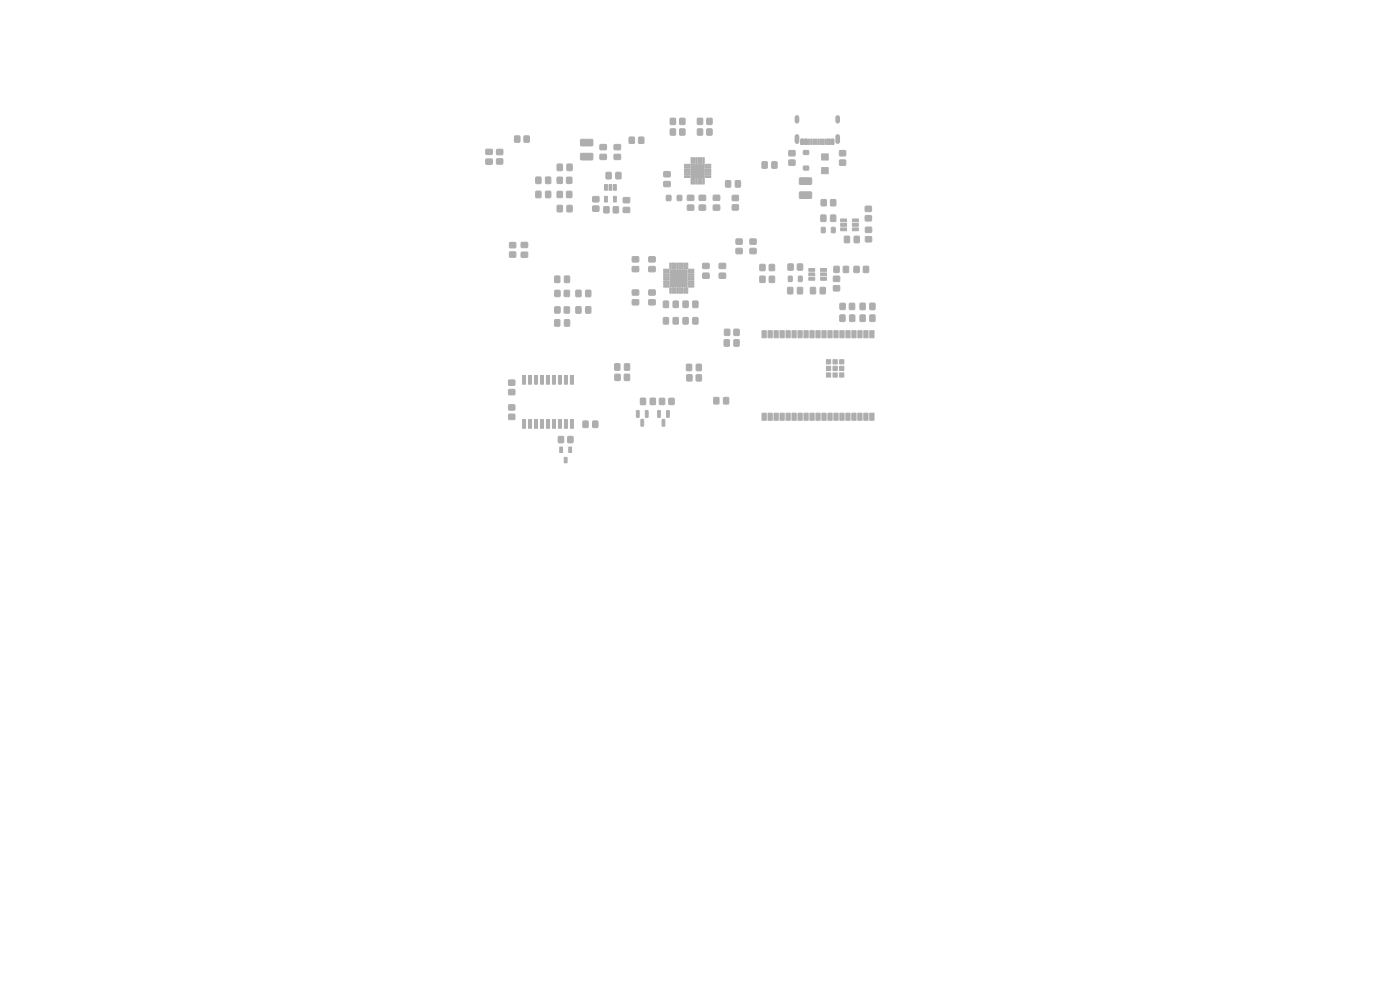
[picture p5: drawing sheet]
<svg xmlns="http://www.w3.org/2000/svg" width="297mm" height="210mm" viewBox="0 0 297 210" stroke-linecap="round" stroke-linejoin="round" font-family="sans-serif">
<g fill="#bbaaa4" stroke="#bbaaa4" stroke-width=".21">
<path d="M149.6 37.4h1.2v.3h-1.2z"/>
<path d="M149.6 36.9h1.2v.3h-1.2z"/>
<path d="M149.6 36.4h1.2v.3h-1.2z"/>
<path d="M149.6 35.9h1.2v.3h-1.2z"/>
<path d="M149.6 35.4h1.2v.3h-1.2z"/>
<path d="M149.6 34.9h1.2v.3h-1.2z"/>
<path d="M149.1 33.5h.3v1.2h-.3z"/>
<path d="M148.6 33.5h.3v1.2h-.3z"/>
<path d="M148.1 33.5h.3v1.2h-.3z"/>
<path d="M147.6 33.5h.3v1.2h-.3z"/>
<path d="M147.1 33.5h.3v1.2h-.3z"/>
<path d="M146.6 33.5h.3v1.2h-.3z"/>
<path d="M145.2 34.9h1.2v.3h-1.2z"/>
<path d="M145.2 35.4h1.2v.3h-1.2z"/>
<path d="M145.2 35.9h1.2v.3h-1.2z"/>
<path d="M145.2 36.4h1.2v.3h-1.2z"/>
<path d="M145.2 36.9h1.2v.3h-1.2z"/>
<path d="M145.2 37.4h1.2v.3h-1.2z"/>
<path d="M146.6 37.9h.3v1.2h-.3z"/>
<path d="M147.1 37.9h.3v1.2h-.3z"/>
<path d="M147.6 37.9h.3v1.2h-.3z"/>
<path d="M148.1 37.9h.3v1.2h-.3z"/>
<path d="M148.6 37.9h.3v1.2h-.3z"/>
<path d="M149.1 37.9h.3v1.2h-.3z"/>
<path d="M146.6 34.9h2.8v2.8h-2.8z"/>
<path d="M146 60.6h1.2v.3h-1.2z"/>
<path d="M146 60.1h1.2v.3h-1.2z"/>
<path d="M146 59.6h1.2v.3h-1.2z"/>
<path d="M146 59.1h1.2v.3h-1.2z"/>
<path d="M146 58.6h1.2v.3h-1.2z"/>
<path d="M146 58.1h1.2v.3h-1.2z"/>
<path d="M146 57.6h1.2v.3h-1.2z"/>
<path d="M146 57.1h1.2v.3h-1.2z"/>
<path d="M145.6 55.8h.3v1.2h-.3z"/>
<path d="M145.1 55.8h.3v1.2h-.3z"/>
<path d="M144.6 55.8h.3v1.2h-.3z"/>
<path d="M144.1 55.8h.3v1.2h-.3z"/>
<path d="M143.6 55.8h.3v1.2h-.3z"/>
<path d="M143.1 55.8h.3v1.2h-.3z"/>
<path d="M142.6 55.8h.3v1.2h-.3z"/>
<path d="M142.1 55.8h.3v1.2h-.3z"/>
<path d="M140.8 57.1h1.2v.3h-1.2z"/>
<path d="M140.8 57.6h1.2v.3h-1.2z"/>
<path d="M140.8 58.1h1.2v.3h-1.2z"/>
<path d="M140.8 58.6h1.2v.3h-1.2z"/>
<path d="M140.8 59.1h1.2v.3h-1.2z"/>
<path d="M140.8 59.6h1.2v.3h-1.2z"/>
<path d="M140.8 60.1h1.2v.3h-1.2z"/>
<path d="M140.8 60.6h1.2v.3h-1.2z"/>
<path d="M142.1 61h.3v1.2h-.3z"/>
<path d="M142.6 61h.3v1.2h-.3z"/>
<path d="M143.1 61h.3v1.2h-.3z"/>
<path d="M143.6 61h.3v1.2h-.3z"/>
<path d="M144.1 61h.3v1.2h-.3z"/>
<path d="M144.6 61h.3v1.2h-.3z"/>
<path d="M145.1 61h.3v1.2h-.3z"/>
<path d="M145.6 61h.3v1.2h-.3z"/>
<path d="M142.2 57.2h3.6v3.6h-3.6z"/>
<path d="M183.6 45.8h1.2v1h-1.2z"/>
<path d="M183.6 43.8h1.2v1h-1.2z"/>
<path d="M111.2 28.9h1.1v1.2h-1.1z"/>
<path d="M109.2 28.9h1.1v1.2h-1.1z"/>
<path d="M143.7 41.5h.9v1h-.9z"/>
<path d="M141.4 41.5h.9v1h-.9z"/>
<path d="M153.7 69.9h1.1v1.2h-1.1z"/>
<path d="M155.7 69.9h1.1v1.2h-1.1z"/>
<path d="M120.2 40.6h1.1v1.3h-1.1z"/>
<path d="M118.2 40.6h1.1v1.3h-1.1z"/>
<path d="M144.9 63.9h1.1v1.3h-1.1z"/>
<path d="M147 63.9h1v1.3h-1z"/>
<path d="M135.5 29.1h1.1v1.3h-1.1z"/>
<path d="M133.5 29.1h1.1v1.3h-1.1z"/>
<path d="M181.2 50.1h1.1v1.4h-1.1z"/>
<path d="M179.2 50.1h1v1.4h-1z"/>
<path d="M113.7 40.6h1v1.3h-1z"/>
<path d="M115.8 40.6h1v1.3h-1z"/>
<path d="M134.2 61.5h1.3v1.1h-1.3z"/>
<path d="M134.2 63.6h1.3v1h-1.3z"/>
<path d="M144.9 67.4h1.1v1.3h-1.1z"/>
<path d="M147 67.4h1v1.3h-1z"/>
<path d="M178.9 56.5h1.1v1.3h-1.1z"/>
<path d="M176.9 56.5h1.1v1.3h-1.1z"/>
<path d="M180.3 66.8h1v1.4h-1z"/>
<path d="M178.2 66.8h1v1.4h-1z"/>
<path d="M113.7 37.6h1v1.3h-1z"/>
<path d="M115.8 37.6h1v1.3h-1z"/>
<path d="M118.2 34.8h1.1v1.4h-1.1z"/>
<path d="M120.3 34.8h1v1.4h-1z"/>
<path d="M148.3 43.5h1.4v1.1h-1.4z"/>
<path d="M148.3 41.4h1.4v1.1h-1.4z"/>
<path d="M148 25.1h1v1.3h-1z"/>
<path d="M150 25.1h1v1.3h-1z"/>
<path d="M137.7 61.5h1.3v1.1h-1.3z"/>
<path d="M137.7 63.6h1.3v1h-1.3z"/>
<path d="M174 61h1.1v1.3h-1.1z"/>
<path d="M171.9 61h1.1v1.3h-1.1z"/>
<path d="M118.2 43.6h1.1v1.3h-1.1z"/>
<path d="M120.3 43.6h1v1.3h-1z"/>
<path d="M163.8 34.3h1v1.4h-1z"/>
<path d="M161.7 34.3h1v1.4h-1z"/>
<path d="M130.5 79.4h1v1.3h-1z"/>
<path d="M132.5 79.4h1v1.3h-1z"/>
<path d="M123.2 29.6h2.4l.2 .2v1l-.3 .2-2.2-.1-.2-.2z"/>
<path d="M123.2 32.6l2.4-.1 .2 .3v1l-.3 .1h-2.2l-.2-.2z"/>
<path d="M140.8 38.5h1.4v1.1h-1.4z"/>
<path d="M140.8 36.4h1.4v1.1h-1.4z"/>
<path d="M124.3 61.6h1v1.3h-1z"/>
<path d="M122.2 61.6h1v1.3h-1z"/>
<path d="M144.2 27.4h1.1v1.2h-1.1z"/>
<path d="M142.2 27.4h1.1v1.2h-1.1z"/>
<path d="M130.1 39.2h.7v1.2h-.7z"/>
<path d="M129.2 39.2h.6v1.2h-.6z"/>
<path d="M128.2 39.2h.7v1.2h-.7z"/>
<path d="M128.2 41.7h.7v1.2h-.7z"/>
<path d="M130.1 41.7h.7v1.2h-.7z"/>
<path d="M105.4 33.7h1.2v1.1h-1.2z"/>
<path d="M105.4 31.7h1.2v1.1h-1.2z"/>
<path d="M184.5 70.2h.9v1.5h-.9z"/>
<path d="M183.3 70.2h.8v1.5h-.8z"/>
<path d="M182 70.2h.9v1.5h-.9z"/>
<path d="M180.7 70.2h.9v1.5h-.9z"/>
<path d="M179.4 70.2h.9v1.5h-.9z"/>
<path d="M178.2 70.2h.9v1.5h-.9z"/>
<path d="M176.9 70.2h.9v1.5h-.9z"/>
<path d="M175.6 70.2h.9v1.5h-.9z"/>
<path d="M174.4 70.2h.9v1.5h-.9z"/>
<path d="M173.1 70.2h.9v1.5h-.9z"/>
<path d="M171.8 70.2h.9v1.5h-.9z"/>
<path d="M170.6 70.2h.8v1.5h-.8z"/>
<path d="M169.3 70.2h.9v1.5h-.9z"/>
<path d="M168 70.2h.9v1.5h-.9z"/>
<path d="M166.7 70.2h.9v1.5h-.9z"/>
<path d="M165.5 70.2h.9v1.5h-.9z"/>
<path d="M164.2 70.2h.9v1.5h-.9z"/>
<path d="M162.9 70.2h.9v1.5h-.9z"/>
<path d="M161.7 70.2h.9v1.5h-.9z"/>
<path d="M161.7 87.7h.9v1.5h-.9z"/>
<path d="M162.9 87.7h.9v1.5h-.9z"/>
<path d="M164.2 87.7h.9v1.5h-.9z"/>
<path d="M165.5 87.7h.9v1.5h-.9z"/>
<path d="M166.7 87.7h.9v1.5h-.9z"/>
<path d="M168 87.7h.9v1.5h-.9z"/>
<path d="M169.3 87.7h.9v1.5h-.9z"/>
<path d="M170.6 87.7h.8v1.5h-.8z"/>
<path d="M171.8 87.7h.9v1.5h-.9z"/>
<path d="M173.1 87.7h.9v1.5h-.9z"/>
<path d="M174.4 87.7h.9v1.5h-.9z"/>
<path d="M175.6 87.7h.9v1.5h-.9z"/>
<path d="M176.9 87.7h.9v1.5h-.9z"/>
<path d="M178.2 87.7h.9v1.5h-.9z"/>
<path d="M179.4 87.7h.9v1.5h-.9z"/>
<path d="M180.7 87.7h.9v1.5h-.9z"/>
<path d="M182 87.7h.9v1.5h-.9z"/>
<path d="M183.3 87.7h.8v1.5h-.8z"/>
<path d="M184.5 87.7h.9v1.5h-.9z"/>
<path d="M176.7 77.7h.9v.9h-.9z"/>
<path d="M175.3 76.3h.9v.9h-.9z"/>
<path d="M175.3 77.7h.9v.9h-.9z"/>
<path d="M175.3 79.1h.9v.9h-.9z"/>
<path d="M176.7 79.1h.9v.9h-.9z"/>
<path d="M178.1 79.1h.9v.9h-.9z"/>
<path d="M178.1 77.7h.9v.9h-.9z"/>
<path d="M178.1 76.3h.9v.9h-.9z"/>
<path d="M176.7 76.3h.9v.9h-.9z"/>
<path d="M183.2 56.5h1v1.3h-1z"/>
<path d="M181.2 56.5h1v1.3h-1z"/>
<path d="M110.6 51.4h1.3v1.1h-1.3z"/>
<path d="M110.6 53.5h1.3v1.1h-1.3z"/>
<path d="M123.7 89.3h1v1.4h-1z"/>
<path d="M125.8 89.3h1v1.4h-1z"/>
<path d="M117.7 61.6h1.1v1.3h-1.1z"/>
<path d="M119.7 61.6h1.1v1.3h-1.1z"/>
<path d="M176.3 29.5l.6 .1-.1 1h-.5z"/>
<path d="M175.5 29.5l.6 .1-.1 1h-.5z"/>
<path d="M174.5 29.5l.3 .1-.1 1.1-.2-.1z"/>
<path d="M173.5 29.5l.3 .1-.1 1.1-.2-.1z"/>
<path d="M173 29.5l.3 .1-.1 1.1-.2-.1z"/>
<path d="M172 29.5l.3 .1-.1 1.1-.2-.1z"/>
<path d="M170.7 29.5l.6 .1-.1 1h-.5z"/>
<path d="M169.9 29.5l.6 .1-.1 1h-.5z"/>
<path d="M171.5 29.5l.3 .1-.1 1.1-.2-.1z"/>
<path d="M172.5 29.5l.3 .1-.1 1.1-.2-.1z"/>
<path d="M174 29.5l.3 .1-.1 1.1-.2-.1z"/>
<path d="M175 29.5l.3 .1-.1 1.1-.2-.1z"/>
<path d="M153.7 72.1h1v1.3h-1z"/>
<path d="M155.7 72.1h1.1v1.3h-1.1z"/>
<path d="M134.2 56.6h1.3v1h-1.3z"/>
<path d="M134.2 54.5h1.3v1h-1.3z"/>
<path d="M155.4 43.5h1.2v1h-1.2z"/>
<path d="M155.4 41.5h1.2v1h-1.2z"/>
<path d="M167.3 58.6h.6l.2 .1v.8l-.1 .2-.8-.1z"/>
<path d="M169.4 58.6h.6l.2 .1v.8l-.1 .2-.7-.1z"/>
<path d="M159.1 50.7h1.3v1.1h-1.3z"/>
<path d="M159.1 52.7h1.3v1.1h-1.3z"/>
<path d="M138 84.5h1v1.3h-1z"/>
<path d="M135.9 84.5h1v1.3h-1z"/>
<path d="M178.1 34h1.3v1h-1.3z"/>
<path d="M178.1 32h1.3v1h-1.3z"/>
<path d="M167.1 61h1.1v1.3h-1.1z"/>
<path d="M169.2 61h1v1.3h-1z"/>
<path d="M149.1 55.9h1.3v1h-1.3z"/>
<path d="M149.1 58h1.3v1h-1.3z"/>
<path d="M140.8 63.9h1v1.3h-1z"/>
<path d="M142.8 63.9h1.1v1.3h-1.1z"/>
<path d="M167.4 32h1.2v1h-1.2z"/>
<path d="M167.4 34h1.2v1h-1.2z"/>
<path d="M107.9 82.6h1.3v1.1h-1.3z"/>
<path d="M107.9 80.6h1.3v1.1h-1.3z"/>
<path d="M121 79.7h.7v1.8h-.7z"/>
<path d="M119.7 79.7h.7v1.8h-.7z"/>
<path d="M118.5 79.7h.6v1.8h-.6z"/>
<path d="M117.2 79.7h.6v1.8h-.6z"/>
<path d="M115.9 79.7h.7v1.8h-.7z"/>
<path d="M114.7 79.7h.6v1.8h-.6z"/>
<path d="M113.4 79.7h.6v1.8h-.6z"/>
<path d="M112.1 79.7h.7v1.8h-.7z"/>
<path d="M110.8 79.7h.7v1.8h-.7z"/>
<path d="M110.8 89h.7v1.9h-.7z"/>
<path d="M112.1 89h.7v1.9h-.7z"/>
<path d="M113.4 89h.6v1.9h-.6z"/>
<path d="M114.7 89h.6v1.9h-.6z"/>
<path d="M115.9 89h.7v1.9h-.7z"/>
<path d="M117.2 89h.6v1.9h-.6z"/>
<path d="M118.5 89h.6v1.9h-.6z"/>
<path d="M119.7 89h.7v1.9h-.7z"/>
<path d="M121 89h.7v1.9h-.7z"/>
<path d="M174.2 42.4h1.1v1.2h-1.1z"/>
<path d="M176.2 42.4h1.1v1.2h-1.1z"/>
<path d="M148 27.4h1v1.2h-1z"/>
<path d="M150 27.4h1v1.2h-1z"/>
<path d="M169.6 37.8l2.5-.1 .1 .3v1l-.2 .1h-2.3l-.1-.2z"/>
<path d="M169.6 40.8l2.5-.1 .1 .2v1.1l-.2 .1h-2.3l-.1-.2z"/>
<path d="M119.8 58.6h1v1.3h-1z"/>
<path d="M117.7 58.6h1v1.3h-1z"/>
<path d="M130.3 32.8h1.3v1h-1.3z"/>
<path d="M130.3 30.7h1.3v1h-1.3z"/>
<path d="M124.3 65.1h1v1.3h-1z"/>
<path d="M122.2 65.1h1v1.3h-1z"/>
<path d="M169.2 56h1v1.3h-1z"/>
<path d="M167.2 56h1v1.3h-1z"/>
<path d="M170.5 35.3h1v.7h-1z"/>
<path d="M170.5 32h1v.7h-1z"/>
<path d="M156.2 50.7h1.2v1.1h-1.2z"/>
<path d="M156.2 52.7h1.2v1.1h-1.2z"/>
<path d="M174.3 48.3l.6-.1 .2 .1v.9l-.1 .2-.8-.1z"/>
<path d="M176.4 48.3l.6-.1 .2 .1v.9l-.1 .2-.7-.1z"/>
<path d="M153.9 38.3h1.1v1.4h-1.1z"/>
<path d="M156 38.3h1.1v1.4h-1.1z"/>
<path d="M107.9 85.9h1.3v1.1h-1.3z"/>
<path d="M107.9 87.9h1.3v1.1h-1.3z"/>
<path d="M103.1 31.7h1.3v1h-1.3z"/>
<path d="M103.1 33.8h1.3v1h-1.3z"/>
<path d="M174.3 35.6h1.4v1.3h-1.4z"/>
<path d="M174.3 32.7h1.4v1.3h-1.4z"/>
<path d="M120.2 37.6h1.1v1.3h-1.1z"/>
<path d="M118.2 37.6h1.1v1.3h-1.1z"/>
<path d="M130.1 43.9h1.1v1.2h-1.1z"/>
<path d="M128.1 43.9h1.1v1.2h-1.1z"/>
<path d="M140.8 67.4h1v1.3h-1z"/>
<path d="M142.8 67.4h1.1v1.3h-1.1z"/>
<path d="M182.5 64.3h1v1.4h-1z"/>
<path d="M184.6 64.3h1v1.4h-1z"/>
<path d="M176.8 58.6h1.3v1.1h-1.3z"/>
<path d="M176.8 60.6h1.3v1.1h-1.3z"/>
<path d="M142.2 25.1h1.1v1.3h-1.1z"/>
<path d="M144.2 25.1h1.1v1.3h-1.1z"/>
<path d="M125.8 41.7h1.2v1.1h-1.2z"/>
<path d="M125.8 43.7h1.2v1.1h-1.2z"/>
<path d="M145.7 79.5h1.1v1.3h-1.1z"/>
<path d="M147.7 79.5h1.1v1.3h-1.1z"/>
<path d="M183.6 48.2h1.3v1.1h-1.3z"/>
<path d="M183.6 50.2h1.3v1.1h-1.3z"/>
<path d="M178.2 64.4h1.1v1.2h-1.1z"/>
<path d="M180.2 64.4h1.1v1.2h-1.1z"/>
<path d="M117.7 65.1h1.1v1.3h-1.1z"/>
<path d="M119.7 65.1h1.1v1.3h-1.1z"/>
<path d="M120.7 94.8h.6v1.2h-.6z"/>
<path d="M118.7 94.8h.6v1.2h-.6z"/>
<path d="M119.7 97h.6v1.2h-.6z"/>
<path d="M178.3 46.5h1.3v.6h-1.3z"/>
<path d="M178.3 47.4h1.3v.6h-1.3z"/>
<path d="M178.3 48.4h1.3v.6h-1.3z"/>
<path d="M180.8 48.4h1.3v.6h-1.3z"/>
<path d="M180.8 47.4h1.3v.6h-1.3z"/>
<path d="M180.8 46.5h1.3v.6h-1.3z"/>
<path d="M130.4 77.2h1.1v1.3h-1.1z"/>
<path d="M132.5 77.2h1v1.3h-1z"/>
<path d="M153.5 84.3h1.1v1.4h-1.1z"/>
<path d="M151.4 84.3h1.1v1.4h-1.1z"/>
<path d="M145.7 77.3h1v1.3h-1z"/>
<path d="M147.7 77.3h1.1v1.3h-1.1z"/>
<path d="M151.3 43.5h1.4v1.1h-1.4z"/>
<path d="M151.3 41.4h1.4v1.1h-1.4z"/>
<path d="M161.2 58.6h1.1v1.3h-1.1z"/>
<path d="M163.2 58.6h1.1v1.3h-1.1z"/>
<path d="M174.2 45.6h1v1.4h-1z"/>
<path d="M176.2 45.6h1.1v1.4h-1.1z"/>
<path d="M145.8 43.5h1.4v1.1h-1.4z"/>
<path d="M145.8 41.4h1.4v1.1h-1.4z"/>
<path d="M141.9 84.5h1.1v1.3h-1.1z"/>
<path d="M139.9 84.5h1.1v1.3h-1.1z"/>
<path d="M136.9 87.1l.6 .1-.1 1.3h-.5z"/>
<path d="M135 87.1l.6 .1-.1 1.3h-.5z"/>
<path d="M136 89h.5v1.4l-.5-.1z"/>
<path d="M161.2 56.1h1.1v1.3h-1.1z"/>
<path d="M163.2 56.1h1.1v1.3h-1.1z"/>
<path d="M118.5 92.6h1v1.3h-1z"/>
<path d="M120.5 92.6h1v1.3h-1z"/>
<path d="M171.6 57h1.2v.6h-1.2z"/>
<path d="M171.6 57.9h1.2v.6h-1.2z"/>
<path d="M171.6 58.9h1.2v.6h-1.2z"/>
<path d="M174.1 58.9h1.2v.6h-1.2z"/>
<path d="M174.1 57.9h1.2v.6h-1.2z"/>
<path d="M174.1 57h1.2v.6h-1.2z"/>
<path d="M130.7 36.6h1v1.3h-1z"/>
<path d="M128.6 36.6h1v1.3h-1z"/>
<path d="M127.3 32.8h1.3v1h-1.3z"/>
<path d="M127.3 30.7h1.3v1h-1.3z"/>
<path d="M152.6 55.9h1.3v1h-1.3z"/>
<path d="M152.6 58h1.3v1h-1.3z"/>
<path d="M119.8 67.8h1v1.4h-1z"/>
<path d="M117.7 67.8h1v1.4h-1z"/>
<path d="M141.4 87.1l.6 .1-.1 1.3h-.5z"/>
<path d="M139.5 87.1l.6 .1-.1 1.3h-.5z"/>
<path d="M140.5 89h.5v1.4l-.5-.1z"/>
<path d="M137.7 56.6h1.3v1h-1.3z"/>
<path d="M137.7 54.5h1.3v1h-1.3z"/>
<path d="M108.1 51.5h1.3v1h-1.3z"/>
<path d="M108.1 53.5h1.3v1h-1.3z"/>
<path d="M132.2 41.9h1.4v1.1h-1.4z"/>
<path d="M132.2 44h1.4v1.1h-1.4z"/>
<path d="M182.5 66.8h1v1.4h-1z"/>
<path d="M184.6 66.8h1v1.4h-1z"/>
</g>
<path d="M169.1 24.9v.8M169.1 29v1.1M177.7 24.9v.8M177.7 29v1.1" fill="none" stroke="#bbaaa4" stroke-width="1"/>
</svg>
